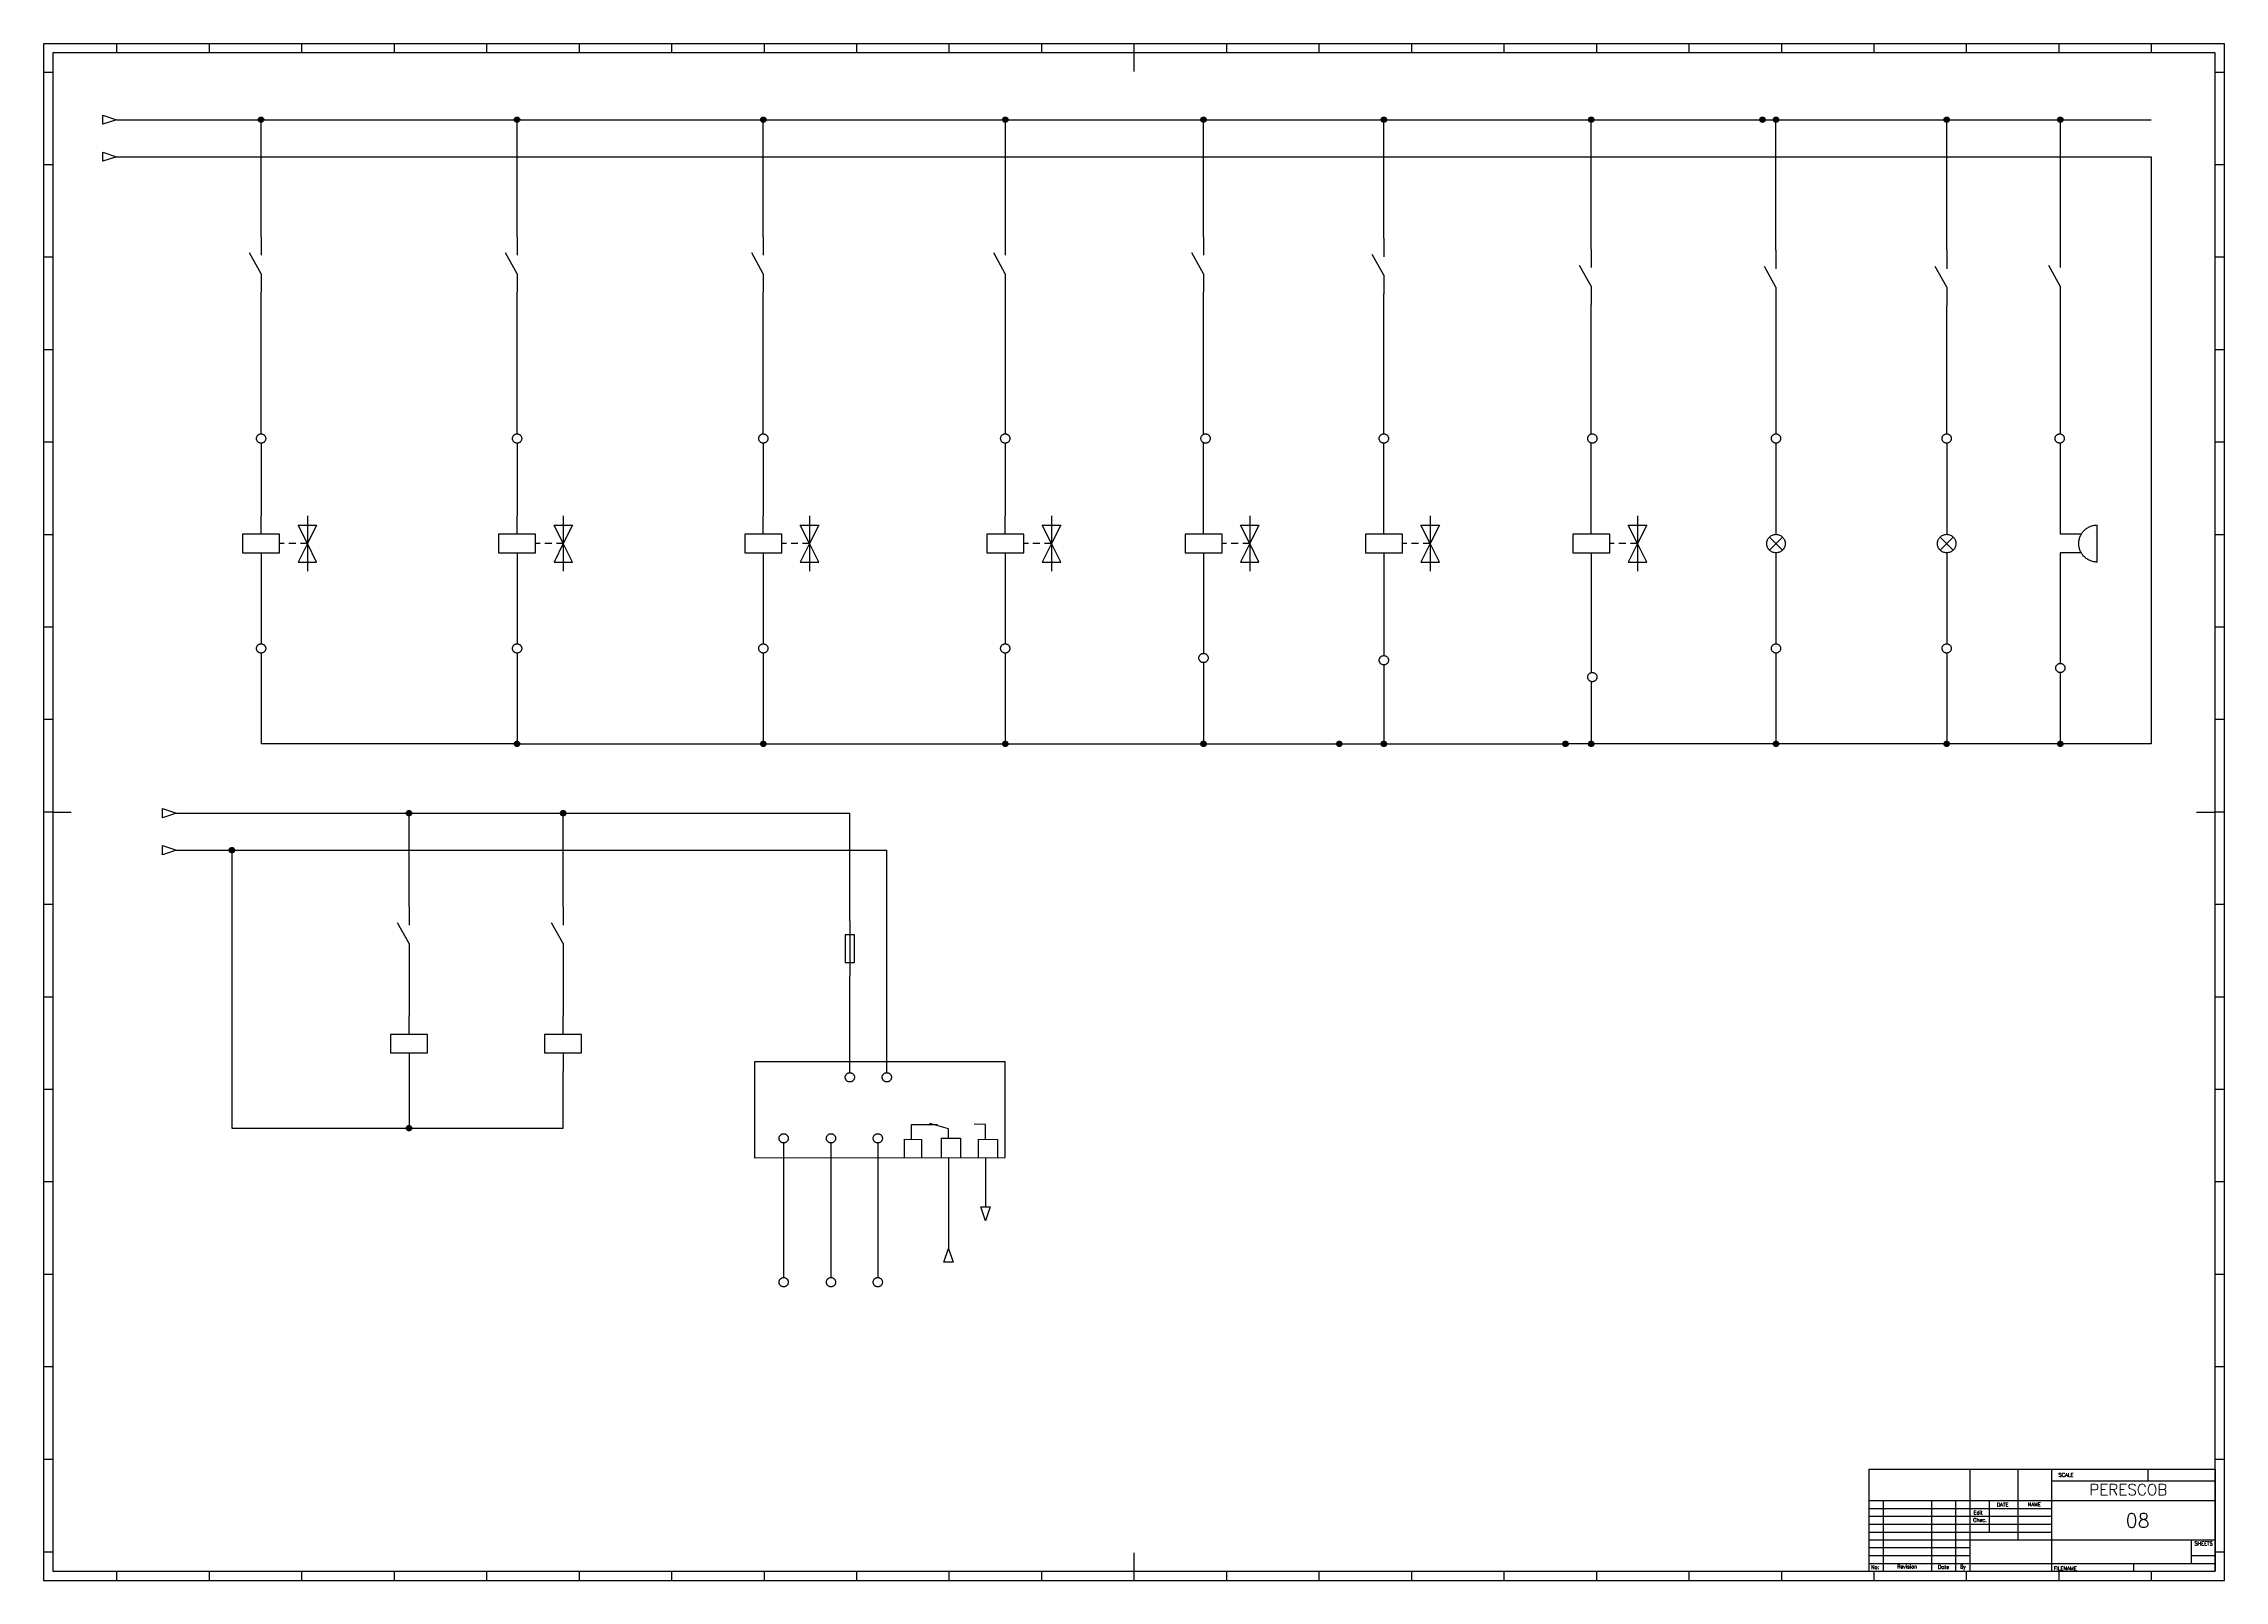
# Paper-space layout 'IEC A0 Title Block' of a CAD drawing. Header units: millimetres. Extents: x 5 to 1184, y 5 to 836.
# The model-space entities are those that its viewports show. They can reach past a viewport. Long polylines and large blocks are cut down to what shows.
import ezdxf
from ezdxf.enums import TextEntityAlignment as Align

# ---------------------------------------------------------------- set-up
doc = ezdxf.new("R2010")
doc.units = ezdxf.units.MM
doc.header["$LTSCALE"] = 12
for name, color, linetype in [('025', 1, 'Continuous'), ('035', 5, 'Continuous'), ('07', 7, 'Continuous'), ('DESC', 1, 'Continuous'), ('DESCCHILD', 20, 'Continuous'), ('MISC', 2, 'Continuous'), ('RED_2.5mm^2', 1, 'Continuous'), ('SYMS', 7, 'Continuous'), ('TAGS', 51, 'Continuous'), ('WIRENO', 70, 'Continuous'), ('WIREREF_DEST', 61, 'Continuous'), ('XREF', 7, 'Continuous'), ('XREFCHILD', 134, 'Continuous')]:
    doc.layers.add(name, color=color, linetype=linetype)
doc.styles.add('ISO Proportional', font='isocp.shx')
doc.styles.add('WD', font='romans.shx')
doc.styles.add('WD_IEC', font='ISOCP2.shx', dxfattribs={"width": 0.9, "height": 4})

psp = doc.layouts.new('IEC A0 Title Block')

msp = doc.modelspace()

# ---------------------------------------------------------------- texts
at = {"char_height": 6.205, "attachment_point": 1}
for s, insert in [('{\\f@Arial Unicode MS|b0|i0|c0|p34;16}', (470.7, 246.6)), ('{\\f@Arial Unicode MS|b0|i0|c0|p34;15}', (491.4, 246.8)), ('{\\f@Arial Unicode MS|b0|i0|c0|p34;18}', (511.3, 246.6))]:
    msp.add_mtext_dynamic_manual_height_columns(s, width=4.844, gutter_width=70, heights=[0], dxfattribs=dict(at, insert=insert))
at = {"layer": 'RED_2.5mm^2', "color": 0, "insert": (341.6, 291.9), "char_height": 7.5, "attachment_point": 1}
msp.add_mtext_dynamic_manual_height_columns('{\\f@Arial Unicode MS|b0|i0|c0|p34;FLOTER\\PSHIVA AMVAJ}', width=62.382, gutter_width=35, heights=[0], dxfattribs=at)

# ---------------------------------------------------------------- blocks, each defined once
blk = doc.blocks.new('IEC_border_a0')
at = {"layer": '035', "color": 0}
for p, q in [((0, 841), (0, 0)), ((1189, 841), (0, 841)), ((105, 841), (105, 836)), ((1189, 0), (1189, 841)), ((44.5, 836), (44.5, 831)), ((94.5, 836), (94.5, 831)), ((144.5, 836), (144.5, 831)), ((194.5, 836), (194.5, 831)), ((244.5, 836), (244.5, 831)), ((294.5, 836), (294.5, 831)), ((344.5, 836), (344.5, 831)), ((394.5, 836), (394.5, 831)), ((444.5, 836), (444.5, 831)), ((494.5, 836), (494.5, 831)), ((544.5, 836), (544.5, 831)), ((594.5, 836), (594.5, 831)), ((644.5, 836), (644.5, 831)), ((694.5, 836), (694.5, 831)), ((744.5, 836), (744.5, 831)), ((794.5, 836), (794.5, 831)), ((844.5, 836), (844.5, 831)), ((894.5, 836), (894.5, 831)), ((944.5, 836), (944.5, 831)), ((994.5, 836), (994.5, 831)), ((1044.5, 836), (1044.5, 831)), ((1094.5, 836), (1094.5, 831)), ((1144.5, 836), (1144.5, 831)), ((10, 820.5), (5, 820.5)), ((1184, 820.5), (1179, 820.5)), ((10, 770.5), (5, 770.5)), ((1184, 770.5), (1179, 770.5)), ((10, 720.5), (5, 720.5)), ((1184, 720.5), (1179, 720.5)), ((10, 670.5), (5, 670.5)), ((1184, 670.5), (1179, 670.5)), ((10, 620.5), (5, 620.5)), ((1184, 620.5), (1179, 620.5)), ((0, 594), (5, 594)), ((10, 570.5), (5, 570.5)), ((1184, 570.5), (1179, 570.5)), ((10, 520.5), (5, 520.5)), ((1184, 520.5), (1179, 520.5)), ((10, 470.5), (5, 470.5)), ((1184, 470.5), (1179, 470.5)), ((10, 420.5), (5, 420.5)), ((1184, 420.5), (1179, 420.5)), ((1184, 420.5), (1179, 420.5)), ((10, 370.5), (5, 370.5)), ((1184, 370.5), (1179, 370.5)), ((10, 320.5), (5, 320.5)), ((1184, 320.5), (1179, 320.5)), ((0, 297), (5, 297)), ((10, 270.5), (5, 270.5)), ((1184, 270.5), (1179, 270.5)), ((1184, 270.5), (1179, 270.5)), ((10, 220.5), (5, 220.5)), ((1184, 220.5), (1179, 220.5)), ((10, 170.5), (5, 170.5)), ((1184, 170.5), (1179, 170.5)), ((10, 120.5), (5, 120.5)), ((1184, 120.5), (1179, 120.5)), ((10, 70.5), (5, 70.5)), ((1184, 70.5), (1179, 70.5)), ((10, 20.4), (5.1, 20.4)), ((1184, 20.4), (1179, 20.4)), ((0, 0), (1189, 0)), ((44.5, 10), (44.5, 5)), ((94.5, 10), (94.5, 5)), ((144.5, 10), (144.5, 5)), ((194.5, 10), (194.5, 5)), ((210, 0), (210, 5)), ((244.5, 10), (244.5, 5)), ((294.5, 10), (294.5, 5)), ((344.5, 10), (344.5, 5)), ((394.5, 10), (394.5, 5)), ((400, 0), (400, 5)), ((444.5, 10), (444.5, 5)), ((494.5, 10), (494.5, 5)), ((544.5, 10), (544.5, 5)), ((590, 0), (590, 5)), ((594.5, 10), (594.5, 5)), ((644.5, 10), (644.5, 5)), ((694.5, 10), (694.5, 5)), ((744.5, 10), (744.5, 5)), ((744.5, 10), (744.5, 5)), ((794.5, 10), (794.5, 5)), ((794.5, 0), (794.5, 5)), ((844.5, 10), (844.5, 5)), ((894.5, 10), (894.5, 5)), ((944.5, 10), (944.5, 5)), ((994.5, 10), (994.5, 5)), ((999, 0), (999, 5)), ((1044.5, 10), (1044.5, 5)), ((1094.5, 10), (1094.5, 5)), ((1144.5, 10), (1144.5, 5))]:
    blk.add_line(p, q, dxfattribs=at)
blk.add_lwpolyline([(10, 10), (1179, 10), (1179, 831), (10, 831)], close=True, dxfattribs=at)
at = {"layer": '07', "color": 0}
for p, q in [((594.5, 831), (594.5, 821)), ((10, 420.5), (20, 420.5)), ((1169, 420.5), (1179, 420.5)), ((594.5, 20), (594.5, 10))]:
    blk.add_line(p, q, dxfattribs=at)
blk.add_lwpolyline([(5, 5), (1184, 5), (1184, 836), (5, 836)], close=True, dxfattribs=at)
at = {"layer": '035', "color": 0, "style": 'ISO Proportional'}
for s, p in [('1', (18.3, 831.5)), ('2', (68.2, 831.5)), ('3', (118.2, 831.5)), ('4', (167.9, 831.5)), ('5', (218.3, 831.5)), ('6', (268.2, 831.5)), ('7', (318.2, 831.5)), ('8', (368.4, 831.5)), ('9', (418.5, 831.5)), ('10', (467.7, 831.5)), ('11', (517.5, 831.5)), ('12', (567.5, 831.5)), ('13', (618.4, 831.5)), ('14', (668.5, 831.5)), ('15', (717.7, 831.5)), ('16', (767.5, 831.5)), ('17', (817.7, 831.5)), ('18', (867.5, 831.5)), ('19', (917.5, 831.5)), ('20', (968.4, 831.5)), ('21', (1018.5, 831.5)), ('22', (1067.7, 831.5)), ('23', (1117.5, 831.5)), ('24', (1167.5, 831.5)), ('A', (6, 793.8)), ('A', (1180, 793.8)), ('B', (6, 743.8)), ('B', (1180, 743.8)), ('C', (6, 693.8)), ('C', (1180, 693.8)), ('D', (6, 643.8)), ('D', (1180, 643.8)), ('E', (6, 593.8)), ('E', (1180, 593.8)), ('F', (6, 543.8)), ('F', (1180, 543.8)), ('G', (6, 493.8)), ('G', (1180, 493.8)), ('H', (6, 443.8)), ('H', (1180, 443.8)), ('J', (6, 393.8)), ('J', (1180, 393.8)), ('K', (6, 343.8)), ('K', (1180, 343.8)), ('L', (6, 293.7)), ('L', (1180, 293.7)), ('M', (6, 243.7)), ('M', (1180, 243.7)), ('N', (6, 193.7)), ('N', (1180, 193.7)), ('P', (6, 143.7)), ('P', (1180, 143.7)), ('Q', (6, 93.7)), ('Q', (1180, 93.7)), ('R', (6.1, 43.7)), ('R', (1180, 43.7)), ('1', (18.3, 5.5)), ('2', (68.2, 5.5)), ('3', (118.2, 5.5)), ('4', (167.9, 5.5)), ('5', (218.3, 5.5)), ('6', (268.2, 5.5)), ('7', (318.2, 5.5)), ('8', (368.4, 5.5)), ('9', (418.5, 5.5)), ('10', (467.7, 5.5)), ('11', (517.5, 5.5)), ('12', (567.5, 5.5)), ('13', (618.4, 5.5)), ('14', (668.5, 5.5)), ('15', (717.7, 5.5)), ('16', (767.5, 5.5)), ('17', (817.7, 5.5)), ('18', (867.5, 5.5)), ('19', (917.5, 5.5)), ('20', (968.4, 5.5)), ('21', (1018.5, 5.5)), ('22', (1067.7, 5.5)), ('23', (1117.5, 5.5)), ('24', (1167.5, 5.5))]:
    blk.add_text(s, height=3.5, dxfattribs=at).set_placement(p)
blk = doc.blocks.new('IEC_tblock_a0')
at = {"layer": '035'}
for p, q in [((-106.6, 55.2), (-106.6, 17)), ((-88.4, 48.9), (0, 48.9)), ((-36.4, 55.2), (-36.4, 48.9)), ((-179.4, 38.2), (-179.4, 0)), ((-153.4, 38.2), (-153.4, 0)), ((-140.4, 38.2), (-140.4, 0)), ((-122.2, 38.2), (-122.2, 21.2)), ((-187.2, 34), (-88.4, 34)), ((-187.2, 29.8), (-88.4, 29.8)), ((-187.2, 25.5), (-88.4, 25.5)), ((-187.2, 21.2), (-88.4, 21.2)), ((-187.2, 17), (-132.6, 17)), ((-187.2, 12.8), (-132.6, 12.8)), ((-187.2, 8.5), (-132.6, 8.5)), ((-187.2, 4.2), (0, 4.2)), ((-44.2, 4.2), (-44.2, 0)), ((-13, 8.5), (0, 8.5))]:
    blk.add_line(p, q, dxfattribs=at)
at = {"layer": '07'}
for p, q in [((-187.2, 55.2), (0, 55.2)), ((-187.2, 55.2), (-187.2, 0)), ((-132.6, 55.2), (-132.6, 0)), ((-88.4, 55.2), (-88.4, 0)), ((0, 55.2), (0, 0)), ((-187.2, 38.2), (0, 38.2)), ((-132.6, 17), (0, 17)), ((-13, 17), (-13, 4.2)), ((-187.2, 0), (0, 0))]:
    blk.add_line(p, q, dxfattribs=at)
at = {"style": 'WD'}
for tag, p in [('SCALE', (-69.9, 51.1)), ('SH', (-8.7, 10.1)), ('FILENAME', (-68.1, 0.8))]:
    blk.add_attdef(tag, p, '', height=2, dxfattribs=at)
for tag, height, p in [('CKDATE', 2, (-114.9, 26.6)), ('EDDATE', 2, (-115, 30.8)), ('EDBY', 2, (-98, 30.9)), ('CKBY', 2, (-97.9, 26.3)), ('PROJDESC', 5, (-45.9, 29.2)), ('DWGDESC', 5, (-44.9, 19.7)), ('DWGNO', 3.5, (-48.5, 9.5))]:
    blk.add_attdef(tag, text='', height=height, dxfattribs=at).set_placement(p, align=Align.CENTER)
at = {"style": 'WD', "flags": 1}
blk.add_attdef('WD_TB', (-120.9, 11.9), '', height=2, dxfattribs=at)
at = {"layer": '025', "style": 'WD'}
for s, p in [('SCALE', (-80.6, 51.1)), ('NAME', (-97.7, 35.1)), ('No:', (-183.8, 1.2)), ('Revision', (-166.5, 1.5)), ('Date', (-146.8, 1.3)), ('By', (-136.3, 1.4))]:
    blk.add_text(s, height=2, dxfattribs=at).set_placement(p, align=Align.CENTER)
for s, p in [('DATE', (-118, 35)), ('Chec.', (-130.8, 26.7)), ('Edit', (-130.6, 30.7)), ('SHEETS', (-11.2, 14)), ('FILENAME', (-87.2, 0.6))]:
    blk.add_text(s, height=2, dxfattribs=at).set_placement(p)
blk = doc.blocks.new('VCR21')
for p, q in [((0, 7.5), (0, 2.5)), ((0, -2.5), (-3.12, 3.12)), ((0, -2.5), (0, -7.5))]:
    blk.add_line(p, q)
at = {"style": 'WD_IEC'}
for tag, p in [('INST', (-5.25, 6.75)), ('LOC', (-5.25, 3.75)), ('TAG2', (-5.25, 0.75)), ('DESC1', (-5.25, -6.75)), ('XREF', (-5.25, -3.75)), ('DESC3', (-5.25, -12.75)), ('DESC2', (-5.25, -9.75))]:
    blk.add_attdef(tag, text='', height=2.5, dxfattribs=at).set_placement(p, align=Align.RIGHT)
blk.add_attdef('TERM01', text='', height=2, rotation=90, dxfattribs=at).set_placement((-1, 7.5), align=Align.RIGHT)
at = {"style": 'WD_IEC', "flags": 1}
for tag, p, height in [('X2TERM01', (0, 7.5), 0.32), ('X4LINK', (-2.75, 0), 0.32), ('X1LINK', (-0.5, 0), 0.32), ('CONTACT', (4, -3.5), 1), ('FAMILY', (4, -5), 1), ('COMMON', (5.25, -4.75), 1), ('X8TERM02', (0, -7.5), 0.32)]:
    blk.add_attdef(tag, p, '', height=height, dxfattribs=at)
at = {"style": 'WD_IEC'}
blk.add_attdef('TERM02', (-1, -7.5), '', height=2, rotation=90, dxfattribs=at)
blk = doc.blocks.new('VT0002')
blk.add_circle((0, 0), 1.25)
at = {"style": 'WD_IEC'}
for tag, p in [('INST', (-2.25, 6.5)), ('LOC', (-2.25, 3.5)), ('DESC1', (-2.25, -6.25)), ('DESC3', (-2.25, -12.25)), ('DESC2', (-2.25, -9.25))]:
    blk.add_attdef(tag, text='', height=2.5, dxfattribs=at).set_placement(p, align=Align.RIGHT)
at = {"style": 'WD_IEC', "flags": 1}
for tag, p, height in [('ASSYCODE', (2.75, 10.75), 1), ('CATDESC', (2.75, 9.25), 1), ('MFG', (2.75, 7.25), 1.5), ('CAT', (2.75, 4.75), 1.5), ('X4PIN01', (-1.25, 1), 0.25), ('X4TERM01', (-1.25, 0), 0.25), ('X4TERMDESC01', (-1.25, 0.5), 0.4), ('STRIPSEQ', (0, 0), 0.025), ('X2PIN01', (0, 2.25), 0.25), ('X2TERM01', (0, 1.25), 0.25), ('X8PIN01', (0, -0.25), 0.25), ('X2TERMDESC01', (0, 1.75), 0.4), ('X1PIN01', (1.25, 1), 0.25), ('X1TERM01', (1.25, 0), 0.25), ('X1TERMDESC01', (1.25, 0.5), 0.4), ('LINKTERM', (0, -0.04), 0.025), ('X8TERM01', (0, -1.25), 0.25), ('X8TERMDESC01', (0, -0.75), 0.4)]:
    blk.add_attdef(tag, p, '', height=height, dxfattribs=at)
at = {"style": 'WD_IEC', "flags": 8}
for tag, height, p in [('TAGSTRIP', 2.5, (-2.25, 0.5)), ('TERM01', 2, (-2.25, -3.25))]:
    blk.add_attdef(tag, text='', height=height, dxfattribs=at).set_placement(p, align=Align.RIGHT)
blk = doc.blocks.new('WDDOT')
for radius in [0.72, 0.449, 0.223]:
    blk.add_circle((0, 0), radius)
blk = doc.blocks.new('VFU1')
blk.add_line((0, 7.5), (0, -7.5))
blk.add_lwpolyline([(-1.25, 3.75), (-1.25, -3.75), (1.25, -3.75), (1.25, 3.75)], close=True)
at = {"style": 'WD_IEC'}
for tag, p in [('INST', (-5.25, 7.75)), ('LOC', (-5.25, 4.25)), ('TAG1', (-5.25, 0.75)), ('RATING1', (-5.25, -3.75)), ('XREF', (-5.25, -7.75)), ('DESC1', (-5.25, -11.6)), ('DESC3', (-5.25, -18.6)), ('DESC2', (-5.25, -15.1))]:
    blk.add_attdef(tag, text='', height=2.5, dxfattribs=at).set_placement(p, align=Align.RIGHT)
blk.add_attdef('TERM01', text='', height=2, rotation=90, dxfattribs=at).set_placement((-1, 7.5), align=Align.RIGHT)
at = {"style": 'WD_IEC', "flags": 1}
for tag, p, height in [('X2TERM01', (0, 7.5), 0.32), ('MFG', (2.75, 6.5), 1.5), ('X4LINK', (-1.25, 0), 0.32), ('X1LINK', (1.25, 0), 0.32), ('CAT', (2.75, 4), 1.5), ('ASSYCODE', (2.25, -4), 1), ('FAMILY', (2.25, -5.5), 1), ('X8TERM02', (0, -7.5), 0.32), ('CATDESC', (2.25, -7), 1)]:
    blk.add_attdef(tag, p, '', height=height, dxfattribs=at)
at = {"style": 'WD_IEC'}
blk.add_attdef('TERM02', (-1, -7.5), '', height=2, rotation=90, dxfattribs=at)
blk = doc.blocks.new('VLT1R')
for p, q in [((0, 7.5), (0, 2.5)), ((-1.77, -1.77), (1.77, 1.77)), ((1.77, -1.77), (-1.77, 1.77)), ((0, -2.5), (0, -7.5))]:
    blk.add_line(p, q)
blk.add_circle((0, 0), 2.5)
at = {"style": 'WD_IEC'}
for tag, p in [('INST', (-5.5, 10.25)), ('LOC', (-5.5, 6.75)), ('TAG1', (-5.5, 3.25)), ('DESC1', (-5.5, -6.35)), ('DESC3', (-5.5, -13.35)), ('DESC2', (-5.5, -9.85))]:
    blk.add_attdef(tag, text='', height=2.5, dxfattribs=at).set_placement(p, align=Align.RIGHT)
blk.add_attdef('TERM01', text='', height=2, rotation=90, dxfattribs=at).set_placement((-1, 7.5), align=Align.RIGHT)
at = {"style": 'WD_IEC', "flags": 1}
for tag, p, height in [('X2TERM01', (0, 7.5), 0.32), ('X4LINK', (-3, 0), 0.32), ('X1LINK', (3, 0), 0.32), ('ASSYCODE', (1, -4), 1), ('FAMILY', (1, -5.5), 1), ('X8TERM02', (0, -7.5), 0.32), ('CATDESC', (1, -7), 1)]:
    blk.add_attdef(tag, p, '', height=height, dxfattribs=at)
at = {"style": 'WD_IEC', "flags": 9}
for tag, p in [('MFG', (-6, -0.25)), ('CAT', (-6, -2.75))]:
    blk.add_attdef(tag, text='', height=1.5, dxfattribs=at).set_placement(p, align=Align.RIGHT)
at = {"style": 'WD_IEC'}
blk.add_attdef('TERM02', (-1, -7.5), '', height=2, rotation=90, dxfattribs=at)
at = {"lineweight": 13, "style": 'WD_IEC'}
blk.add_attdef('COLOR', text='', height=2.5, dxfattribs=at).set_placement((3.75, 0), align=Align.MIDDLE_LEFT)
at = {"lineweight": 15, "style": 'WD_IEC'}
for tag, p in [('XREF', (-5.5, -18)), ('WDTAGALT', (-5.5, -22))]:
    blk.add_attdef(tag, text='', height=2.5, dxfattribs=at).set_placement(p, align=Align.RIGHT)
blk = doc.blocks.new('VLT1G')
for p, q in [((0, 7.5), (0, 2.5)), ((-1.77, -1.77), (1.77, 1.77)), ((1.77, -1.77), (-1.77, 1.77)), ((0, -2.5), (0, -7.5))]:
    blk.add_line(p, q)
blk.add_circle((0, 0), 2.5)
at = {"style": 'WD_IEC'}
for tag, p in [('INST', (-5.5, 10.25)), ('LOC', (-5.5, 6.75)), ('TAG1', (-5.5, 3.25)), ('DESC1', (-5.5, -6.35)), ('DESC3', (-5.5, -13.35)), ('DESC2', (-5.5, -9.85))]:
    blk.add_attdef(tag, text='', height=2.5, dxfattribs=at).set_placement(p, align=Align.RIGHT)
blk.add_attdef('TERM01', text='', height=2, rotation=90, dxfattribs=at).set_placement((-1, 7.5), align=Align.RIGHT)
at = {"style": 'WD_IEC', "flags": 1}
for tag, p, height in [('X2TERM01', (0, 7.5), 0.32), ('X4LINK', (-3, 0), 0.32), ('X1LINK', (3, 0), 0.32), ('ASSYCODE', (1, -4), 1), ('FAMILY', (1, -5.5), 1), ('X8TERM02', (0, -7.5), 0.32), ('CATDESC', (1, -7), 1)]:
    blk.add_attdef(tag, p, '', height=height, dxfattribs=at)
at = {"style": 'WD_IEC', "flags": 9}
for tag, p in [('MFG', (-6, -0.25)), ('CAT', (-6, -2.75))]:
    blk.add_attdef(tag, text='', height=1.5, dxfattribs=at).set_placement(p, align=Align.RIGHT)
at = {"style": 'WD_IEC'}
blk.add_attdef('TERM02', (-1, -7.5), '', height=2, rotation=90, dxfattribs=at)
at = {"lineweight": 13, "style": 'WD_IEC'}
blk.add_attdef('COLOR', text='', height=2.5, dxfattribs=at).set_placement((3.75, 0), align=Align.MIDDLE_LEFT)
at = {"lineweight": 15, "style": 'WD_IEC'}
for tag, p in [('XREF', (-5.5, -18)), ('WDTAGALT', (-5.5, -21))]:
    blk.add_attdef(tag, text='', height=2.5, dxfattribs=at).set_placement(p, align=Align.RIGHT)
blk = doc.blocks.new('VSV1')
for p, q in [((0, 2.5), (0, 7.5)), ((12.5, 7.5), (12.5, -7.5)), ((6.25, 0), (5, 0)), ((9.38, 0), (7.5, 0)), ((12.5, 0), (10, 5)), ((10, 5), (15, 5)), ((12.5, 0), (10, -5)), ((12.5, 0), (10.62, 0)), ((15, 5), (12.5, 0)), ((15, -5), (12.5, 0)), ((0, -2.5), (0, -7.5)), ((10, -5), (15, -5))]:
    blk.add_line(p, q)
blk.add_lwpolyline([(-5, 2.5), (-5, -2.5), (5, -2.5), (5, 2.5)], close=True)
at = {"style": 'WD_IEC'}
for tag, p in [('INST', (-5.25, 11.5)), ('TAG1', (-5.25, 4.5)), ('LOC', (-5.25, 8)), ('DESC1', (-5.25, -6.85)), ('DESC3', (-5.25, -13.85)), ('DESC2', (-5.25, -10.35))]:
    blk.add_attdef(tag, text='', height=2.5, dxfattribs=at).set_placement(p, align=Align.RIGHT)
blk.add_attdef('TERM01', text='', height=2, rotation=90, dxfattribs=at).set_placement((-1, 7.5), align=Align.RIGHT)
at = {"style": 'WD_IEC', "flags": 1}
for tag, p, height in [('X2TERM01', (0, 7.5), 0.32), ('X4LINK', (-5, 0), 0.32), ('X1LINK', (12.5, 0), 0.32), ('ASSYCODE', (1, -4), 1), ('FAMILY', (1, -5.5), 1), ('X8TERM02', (0, -7.5), 0.32), ('CATDESC', (1, -7), 1)]:
    blk.add_attdef(tag, p, '', height=height, dxfattribs=at)
at = {"style": 'WD_IEC', "flags": 9}
for tag, p in [('MFG', (-6, 1)), ('CAT', (-6, -1.5))]:
    blk.add_attdef(tag, text='', height=1.5, dxfattribs=at).set_placement(p, align=Align.RIGHT)
at = {"style": 'WD_IEC'}
blk.add_attdef('TERM02', (-1, -7.5), '', height=2, rotation=90, dxfattribs=at)
at = {"lineweight": 9, "style": 'WD_IEC'}
for tag, p in [('NO', (-5.5, -16.5)), ('NC', (-5.5, -20))]:
    blk.add_attdef(tag, text='', height=2.5, dxfattribs=at).set_placement(p, align=Align.TOP_RIGHT)
for tag, p in [('XREFNO', (-4, -16.5)), ('XREFNC', (-4, -20)), ('WDTAGALT', (-3.88, -23.13))]:
    blk.add_attdef(tag, text='', height=2.5, dxfattribs=at).set_placement(p, align=Align.TOP_LEFT)
blk = doc.blocks.new('VAN1Z')
for p, q in [((-10, -5), (-10, 5)), ((-5.67, 2.5), (0, 2.5)), ((-5.67, -2.5), (0, -2.5))]:
    blk.add_line(p, q)
blk.add_arc((-10, 0), 5, 270, 90)
at = {"style": 'WD_IEC'}
for tag, height, p in [('INST', 2.5, (-11.5, 11.5)), ('TAG1', 2.5, (-11.5, 4.5)), ('LOC', 2.5, (-11.5, 8)), ('TERM02', 2, (0, -1.5)), ('TERM01', 2, (0, 3.5)), ('DESC1', 2.5, (-11.5, -6.85)), ('DESC3', 2.5, (-11.5, -13.85)), ('DESC2', 2.5, (-11.5, -10.35)), ('XREF', 2.5, (-11.5, -18.85))]:
    blk.add_attdef(tag, text='', height=height, dxfattribs=at).set_placement(p, align=Align.RIGHT)
at = {"style": 'WD_IEC', "flags": 9}
for tag, p in [('MFG', (-11, 1)), ('CAT', (-11, -1.5))]:
    blk.add_attdef(tag, text='', height=1.5, dxfattribs=at).set_placement(p, align=Align.RIGHT)
at = {"style": 'WD_IEC', "flags": 1}
for tag, p, height in [('X2TERM01', (0, 2.5), 0.32), ('ASSYCODE', (-4, -4), 1), ('FAMILY', (-4, -5.5), 1), ('X8TERM02', (0, -2.5), 0.32), ('CATDESC', (-4, -7), 1)]:
    blk.add_attdef(tag, p, '', height=height, dxfattribs=at)
blk = doc.blocks.new('VMS1')
for p, q in [((0, 2.5), (0, 7.5)), ((0, -2.5), (0, -7.5))]:
    blk.add_line(p, q)
blk.add_lwpolyline([(-5, 2.5), (-5, -2.5), (5, -2.5), (5, 2.5)], close=True)
at = {"style": 'WD_IEC'}
for tag, p in [('INST', (-5.25, 10.5)), ('TAG1', (-5.25, 4.5)), ('LOC', (-5.25, 7.5)), ('DESC1', (-5.25, -6.85)), ('DESC3', (-5.25, -12.85)), ('DESC2', (-5.25, -9.85))]:
    blk.add_attdef(tag, text='', height=2.5, dxfattribs=at).set_placement(p, align=Align.RIGHT)
blk.add_attdef('TERM01', text='', height=2, rotation=90, dxfattribs=at).set_placement((-1, 7.5), align=Align.RIGHT)
at = {"style": 'WD_IEC', "flags": 1}
for tag, p, height in [('X2TERM01', (0, 7.5), 0.32), ('X4LINK', (-5, 0), 0.32), ('X1LINK', (5, 0), 0.32), ('ASSYCODE', (1, -4), 1), ('FAMILY', (1, -5.5), 1), ('X8TERM02', (0, -7.5), 0.32), ('CATDESC', (1, -7), 1)]:
    blk.add_attdef(tag, p, '', height=height, dxfattribs=at)
at = {"style": 'WD_IEC', "flags": 9}
for tag, p in [('MFG', (-6, 1)), ('CAT', (-6, -1.5))]:
    blk.add_attdef(tag, text='', height=1.5, dxfattribs=at).set_placement(p, align=Align.RIGHT)
at = {"style": 'WD_IEC'}
blk.add_attdef('TERM02', (-1, -7.5), '', height=2, rotation=90, dxfattribs=at)
at = {"lineweight": 9, "style": 'WD_IEC'}
for tag, p in [('NO', (-5.5, -16.5)), ('NC', (-5.5, -19.5))]:
    blk.add_attdef(tag, text='', height=2.5, dxfattribs=at).set_placement(p, align=Align.TOP_RIGHT)
for tag, p in [('XREFNO', (-4, -16.5)), ('XREFNC', (-4, -19.5))]:
    blk.add_attdef(tag, text='', height=2.5, dxfattribs=at).set_placement(p, align=Align.TOP_LEFT)
blk = doc.blocks.new('HA1D3')
blk.add_lwpolyline([(0, 0), (-3.75, -1.25), (-3.75, 1.25)], close=True)
at = {"style": 'WD_IEC'}
blk.add_attdef('XREF', text='', height=2.5, dxfattribs=at).set_placement((-5, 0), align=Align.MIDDLE_RIGHT)
at = {"style": 'WD_IEC', "flags": 1}
blk.add_attdef('SIGCODE', text='', height=1, dxfattribs=at).set_placement((-2.5, 1.8), align=Align.RIGHT)
at = {"style": 'WD_IEC'}
for tag, p, height, flags in [('X1TERM01', (0, 0), 0.32, 1), ('WIRENO', (1.25, 1), 2.5, 8)]:
    blk.add_attdef(tag, p, '', height=height, dxfattribs=dict(at, flags=flags))
blk.add_attdef('DESC1', text='', height=2.5, dxfattribs=at).set_placement((1.25, -1), align=Align.TOP_LEFT)
blk = doc.blocks.new('WD_WNH')
at = {"linetype": 'Continuous', "style": 'WD_IEC', "width": 0.8}
blk.add_attdef('WIRENO', text='', height=2.5, dxfattribs=at).set_placement((0, 0.75), align=Align.CENTER)
at = {"style": 'WD_IEC', "flags": 1}
for tag, p in [('W08USER', (0, 0.375)), ('W04USER', (0, 0.875)), ('W05USER', (0, 0.75)), ('W09USER', (0, 0.25)), ('W03USER', (0, 1)), ('W06USER', (0, 0.625)), ('W07USER', (0, 0.5)), ('W02USER', (0, 1.125)), ('W01USER', (0, 1.25)), ('W10USER', (0, 0.125))]:
    blk.add_attdef(tag, text='', height=0.08, dxfattribs=at).set_placement(p, align=Align.CENTER)
blk = doc.blocks.new('WD_WNV')
at = {"linetype": 'Continuous', "style": 'WD_IEC', "width": 0.8}
blk.add_attdef('WIRENO', text='', height=2.5, dxfattribs=at).set_placement((-1.6, 0), align=Align.MIDDLE_RIGHT)
at = {"style": 'WD_IEC', "flags": 1}
for tag, p in [('W08USER', (-1, 0.375)), ('W04USER', (-1, 0.875)), ('W05USER', (-1, 0.75)), ('W09USER', (-1, 0.25)), ('W03USER', (-1, 1)), ('W06USER', (-1, 0.625)), ('W07USER', (-1, 0.5)), ('W02USER', (-1, 1.125)), ('W01USER', (-1, 1.25)), ('W10USER', (-1, 0.125))]:
    blk.add_attdef(tag, text='', height=0.08, dxfattribs=at).set_placement(p, align=Align.CENTER)
blk = doc.blocks.new('HA1D4')
blk.add_lwpolyline([(0, 0), (1.25, -3.75), (-1.25, -3.75)], close=True)
at = {"style": 'WD_IEC', "flags": 8}
blk.add_attdef('WIRENO', (-1, 1.25), '', height=2.5, rotation=90, dxfattribs=at)
at = {"style": 'WD_IEC'}
blk.add_attdef('DESC1', text='', height=2.5, rotation=90, dxfattribs=at).set_placement((1, 1.25), align=Align.TOP_LEFT)
at = {"style": 'WD_IEC', "flags": 1}
blk.add_attdef('X2TERM01', (0, 0), '', height=0.32, dxfattribs=at)
blk.add_attdef('SIGCODE', text='', height=1, dxfattribs=at).set_placement((-2.5, -3.2), align=Align.RIGHT)
at = {"style": 'WD_IEC'}
blk.add_attdef('XREF', text='', height=2.5, rotation=90, dxfattribs=at).set_placement((0, -5), align=Align.MIDDLE_RIGHT)
blk = doc.blocks.new('HA1S4')
blk.add_lwpolyline([(0, -3.75), (-1.25, 0), (1.25, 0)], close=True)
at = {"style": 'WD_IEC', "flags": 8}
blk.add_attdef('WIRENO', (-1, 1.25), '', height=2.5, rotation=90, dxfattribs=at)
at = {"style": 'WD_IEC'}
blk.add_attdef('DESC1', text='', height=2.5, rotation=90, dxfattribs=at).set_placement((1, 1.25), align=Align.TOP_LEFT)
at = {"style": 'WD_IEC', "flags": 1}
blk.add_attdef('X2TERM01', (0, 0), '', height=0.32, dxfattribs=at)
blk.add_attdef('SIGCODE', text='', height=1, dxfattribs=at).set_placement((-2.5, -3.2), align=Align.RIGHT)
at = {"style": 'WD_IEC'}
blk.add_attdef('XREF', text='', height=2.5, rotation=90, dxfattribs=at).set_placement((0, -5), align=Align.MIDDLE_RIGHT)

# ---------------------------------------------------------------- linework, layer by layer
for p, q in [((470.2, 248.5), (470.2, 238.7)), ((470.2, 248.5), (479.7, 248.4)), ((474.2, 248.5), (474.2, 256.5)), ((474.2, 256.5), (488.3, 256.5)), ((479.7, 248.4), (479.7, 238.7)), ((494.2, 254.1), (484.1, 257)), ((490.2, 249.1), (490.2, 238.7)), ((490.2, 249.1), (500.8, 249)), ((494.2, 249.1), (494.2, 254.1)), ((500.8, 249), (500.8, 238.7)), ((514.2, 256.5), (508.2, 256.6)), ((510.2, 248.5), (510.2, 238.7)), ((510.2, 248.5), (520.8, 248.4)), ((514.2, 248.5), (514.2, 256.5)), ((520.8, 248.4), (520.8, 238.7))]:
    msp.add_line(p, q)
at = {"color": 7}
for p, q in [((494.3, 238.7), (494.3, 228.7)), ((514.3, 238.7), (514.3, 228.7))]:
    msp.add_line(p, q, dxfattribs=at)
at = {"layer": 'RED_2.5mm^2', "color": 0}
for p, q in [((44.5, 799.8), (1144.4, 799.8)), ((122.6, 736.5), (122.6, 799.8)), ((261, 736.5), (261, 799.8)), ((394.1, 736.5), (394.1, 799.8)), ((524.9, 799.8), (524.9, 736.5)), ((632.1, 736.5), (632.1, 799.8)), ((729.6, 735.7), (729.6, 799.8)), ((841.7, 729.8), (841.7, 799.8)), ((941.6, 729.2), (941.6, 799.8)), ((1033.9, 729.2), (1033.9, 799.8)), ((1095.3, 799.8), (1095.3, 729.8)), ((44.5, 779.8), (1144.4, 779.8)), ((1144.4, 779.8), (1144.4, 462.3)), ((122.6, 629.9), (122.6, 706.5)), ((261, 629.9), (261, 706.5)), ((394.1, 629.9), (394.1, 706.5)), ((524.9, 706.5), (524.9, 629.9)), ((632.1, 629.9), (632.1, 706.5)), ((729.6, 629.9), (729.6, 705.7)), ((841.7, 629.9), (841.7, 699.8)), ((941.6, 699.2), (941.6, 629.9)), ((1033.9, 629.9), (1033.9, 699.2)), ((1095.3, 699.8), (1095.3, 629.9)), ((122.6, 624.9), (122.6, 585.6)), ((261, 624.9), (261, 585.6)), ((394.1, 624.9), (394.1, 585.6)), ((524.9, 624.9), (524.9, 585.6)), ((632.1, 585.6), (632.1, 624.9)), ((729.6, 585.6), (729.6, 624.9)), ((841.7, 585.6), (841.7, 624.9)), ((941.6, 624.9), (941.6, 585.6)), ((1033.9, 624.9), (1033.9, 585.6)), ((1095.3, 624.9), (1095.3, 575.6)), ((122.6, 555.6), (122.6, 516.4)), ((261, 555.6), (261, 516.4)), ((394.1, 555.6), (394.1, 516.4)), ((524.9, 555.6), (524.9, 516.4)), ((632.1, 555.6), (632.1, 511.2)), ((729.6, 555.6), (729.6, 510)), ((841.7, 555.6), (841.7, 500.9)), ((941.6, 555.6), (941.6, 516.4)), ((1033.9, 555.6), (1033.9, 516.4)), ((1095.3, 565.6), (1095.3, 505.8)), ((122.6, 511.4), (122.6, 462.3)), ((261, 511.4), (261, 462.3)), ((394.1, 511.4), (394.1, 462.3)), ((524.9, 511.4), (524.9, 462.3)), ((941.6, 511.4), (941.6, 462.3)), ((1033.9, 511.4), (1033.9, 462.3)), ((632.1, 506.2), (632.1, 462.3)), ((729.6, 505), (729.6, 462.3)), ((841.7, 495.9), (841.7, 462.3)), ((1095.3, 500.8), (1095.3, 462.3)), ((261, 462.3), (122.6, 462.3)), ((261, 462.3), (827.8, 462.3)), ((1095.3, 462.3), (827.8, 462.3)), ((1144.4, 462.3), (1095.3, 462.3)), ((76.8, 424.8), (440.9, 424.8)), ((202.6, 374.3), (202.6, 424.8)), ((285.9, 374.3), (285.9, 424.8)), ((440.9, 366.6), (440.9, 424.8)), ((76.8, 404.8), (460.9, 404.8)), ((106.8, 404.8), (106.8, 254.5)), ((460.9, 284.5), (460.9, 404.8)), ((202.6, 344.3), (202.6, 315.2)), ((285.9, 344.3), (285.9, 315.2)), ((440.9, 284.5), (440.9, 336.6)), ((202.6, 285.2), (202.6, 254.5)), ((285.9, 254.5), (285.9, 285.2)), ((106.8, 254.5), (285.9, 254.5)), ((405.1, 246.5), (405.1, 173.7)), ((430.7, 246.5), (430.7, 173.7)), ((456, 246.5), (456, 173.7))]:
    msp.add_line(p, q, dxfattribs=at)
at = {"layer": 'RED_2.5mm^2'}
for p, q in [((494.3, 228.7), (494.3, 189.5)), ((514.3, 228.7), (514.3, 211.9))]:
    msp.add_line(p, q, dxfattribs=at)
at = {"layer": 'RED_2.5mm^2', "color": 0}
msp.add_lwpolyline([(524.9, 290.4), (389.3, 290.4), (389.3, 238.5), (524.9, 238.7)], close=True, dxfattribs=at)

# ---------------------------------------------------------------- block references
msp.add_blockref('IEC_border_a0', (0, 4.9))
ref = msp.add_blockref('IEC_tblock_a0', (1179, 14.9))
ref.add_attrib('SH', '08', (1130.7, 38.6), dxfattribs={"height": 7.5, "style": 'WD'})
ref.add_attrib('PROJDESC', 'PERESCOB', dxfattribs={"height": 6, "style": 'WD'}).set_placement((1132.1, 56), align=Align.CENTER)
at = {"layer": 'SYMS'}
ref = msp.add_blockref('HA1D3', (44.5, 799.8), dxfattribs=dict(at, xscale=2, yscale=2, zscale=2))
ref.add_attrib('XREF', '02.8', dxfattribs={"layer": 'XREF', "height": 7, "style": 'WD_IEC'}).set_placement((34.5, 799.8), align=Align.MIDDLE_RIGHT)
ref.add_attrib('WIRENO', '220V', (47, 801.8), dxfattribs={"layer": 'WIREREF_DEST', "height": 7, "style": 'WD_IEC', "flags": 8})
at = {"layer": 'SYMS', "color": 0, "xscale": 2, "yscale": 2, "zscale": 2}
for p in [(122.6, 799.8), (261, 799.8), (394.1, 799.8), (524.9, 799.8), (632.1, 799.8), (729.6, 799.8), (841.7, 799.8), (934.3, 799.8), (941.6, 799.8), (1033.9, 799.8), (1095.3, 799.8), (261, 462.3), (394.1, 462.3), (524.9, 462.3), (632.1, 462.3), (705.5, 462.3), (729.6, 462.3), (827.8, 462.3), (841.7, 462.3), (941.6, 462.3), (1033.9, 462.3), (1095.3, 462.3), (202.6, 424.8), (285.9, 424.8), (106.8, 404.8), (202.6, 254.5)]:
    msp.add_blockref('WDDOT', p, dxfattribs=at)
at = {"layer": 'SYMS'}
ref = msp.add_blockref('HA1D3', (44.5, 779.8), dxfattribs=dict(at, xscale=2, yscale=2, zscale=2))
ref.add_attrib('XREF', '02.23', dxfattribs={"layer": 'XREF', "height": 7, "style": 'WD_IEC'}).set_placement((34.5, 779.8), align=Align.MIDDLE_RIGHT)
ref.add_attrib('WIRENO', 'N', (47, 781.8), dxfattribs={"layer": 'WIREREF_DEST', "height": 7, "style": 'WD_IEC', "flags": 8})
at = {"layer": 'SYMS', "color": 0}
ref = msp.add_blockref('VCR21', (122.6, 721.5), dxfattribs=dict(at, xscale=2, yscale=2, zscale=2))
ref.add_attrib('XREF', '07.4', dxfattribs={"layer": 'XREFCHILD', "height": 7, "style": 'WD_IEC'}).set_placement((109.5, 705.3), align=Align.RIGHT)
ref.add_attrib('TAG2', 'K9', dxfattribs={"layer": 'TAGS', "height": 7.5, "style": 'WD_IEC'}).set_placement((112.1, 723), align=Align.RIGHT)
ref = msp.add_blockref('VCR21', (261, 721.5), dxfattribs=dict(at, xscale=2, yscale=2, zscale=2))
ref.add_attrib('XREF', '07.7', dxfattribs={"layer": 'XREFCHILD', "height": 7, "style": 'WD_IEC'}).set_placement((250.5, 705.3), align=Align.RIGHT)
ref.add_attrib('TAG2', 'K10', dxfattribs={"layer": 'TAGS', "height": 7.5, "style": 'WD_IEC'}).set_placement((250.5, 723), align=Align.RIGHT)
ref = msp.add_blockref('VCR21', (394.1, 721.5), dxfattribs=dict(at, xscale=2, yscale=2, zscale=2))
ref.add_attrib('XREF', '07.9', dxfattribs={"layer": 'XREFCHILD', "height": 7, "style": 'WD_IEC'}).set_placement((366, 680), align=Align.RIGHT)
ref.add_attrib('DESC2', 'UP', dxfattribs={"layer": 'DESCCHILD', "height": 7.5, "style": 'WD_IEC'}).set_placement((361.3, 694.5), align=Align.RIGHT)
ref.add_attrib('DESC1', 'AIR JAK', dxfattribs={"layer": 'DESCCHILD', "height": 7.5, "style": 'WD_IEC'}).set_placement((383.6, 708), align=Align.RIGHT)
ref.add_attrib('TAG2', 'K11', dxfattribs={"layer": 'TAGS', "height": 7.5, "style": 'WD_IEC'}).set_placement((383.6, 723), align=Align.RIGHT)
ref = msp.add_blockref('VCR21', (524.9, 721.5), dxfattribs=dict(at, xscale=2, yscale=2, zscale=2))
ref.add_attrib('XREF', '07.12', dxfattribs={"layer": 'XREFCHILD', "height": 7, "style": 'WD_IEC'}).set_placement((497.7, 673.5), align=Align.RIGHT)
ref.add_attrib('DESC2', 'LEFT', dxfattribs={"layer": 'DESCCHILD', "height": 7.5, "style": 'WD_IEC'}).set_placement((507.1, 690.9), align=Align.RIGHT)
ref.add_attrib('DESC1', 'AIR JAK', dxfattribs={"layer": 'DESCCHILD', "height": 7.5, "style": 'WD_IEC'}).set_placement((514.4, 708), align=Align.RIGHT)
ref.add_attrib('TAG2', 'K12', dxfattribs={"layer": 'TAGS', "height": 7.5, "style": 'WD_IEC'}).set_placement((514.4, 723), align=Align.RIGHT)
ref = msp.add_blockref('VCR21', (632.1, 721.5), dxfattribs=dict(at, xscale=2, yscale=2, zscale=2))
ref.add_attrib('XREF', '07.14', dxfattribs={"layer": 'XREFCHILD', "height": 7, "style": 'WD_IEC'}).set_placement((604.9, 673.5), align=Align.RIGHT)
ref.add_attrib('DESC2', 'RIGHT', dxfattribs={"layer": 'DESCCHILD', "height": 7.5, "style": 'WD_IEC'}).set_placement((614.3, 690.9), align=Align.RIGHT)
ref.add_attrib('DESC1', 'AIR JAK', dxfattribs={"layer": 'DESCCHILD', "height": 7.5, "style": 'WD_IEC'}).set_placement((621.6, 708), align=Align.RIGHT)
ref.add_attrib('TAG2', 'K13', dxfattribs={"layer": 'TAGS', "height": 7.5, "style": 'WD_IEC'}).set_placement((621.6, 723), align=Align.RIGHT)
ref = msp.add_blockref('VCR21', (729.6, 720.7), dxfattribs=dict(at, xscale=2, yscale=2, zscale=2))
ref.add_attrib('XREF', '06.22', dxfattribs={"layer": 'XREFCHILD', "height": 7, "style": 'WD_IEC'}).set_placement((704.9, 685.5), align=Align.RIGHT)
ref.add_attrib('DESC1', 'TANK WATER', dxfattribs={"layer": 'DESCCHILD', "height": 7.5, "style": 'WD_IEC'}).set_placement((719.1, 707.2), align=Align.RIGHT)
ref.add_attrib('TAG2', 'K8', dxfattribs={"layer": 'TAGS', "height": 7, "style": 'WD_IEC'}).set_placement((719.1, 722.2), align=Align.RIGHT)
ref = msp.add_blockref('VCR21', (841.7, 714.8), dxfattribs=dict(at, xscale=2, yscale=2, zscale=2))
ref.add_attrib('XREF', '06.19', dxfattribs={"layer": 'XREFCHILD', "height": 7, "style": 'WD_IEC'}).set_placement((816.3, 684.5), align=Align.RIGHT)
ref.add_attrib('DESC1', 'SHIR BOKHAR', dxfattribs={"layer": 'DESCCHILD', "height": 7.5, "style": 'WD_IEC'}).set_placement((831.2, 701.3), align=Align.RIGHT)
ref.add_attrib('TAG2', 'K7', dxfattribs={"layer": 'TAGS', "height": 7, "style": 'WD_IEC'}).set_placement((831.2, 716.3), align=Align.RIGHT)
ref = msp.add_blockref('VCR21', (941.6, 714.2), dxfattribs=dict(at, xscale=2, yscale=2, zscale=2))
ref.add_attrib('XREF', '07.17', dxfattribs={"layer": 'XREFCHILD', "height": 7, "style": 'WD_IEC'}).set_placement((916.3, 683.8), align=Align.RIGHT)
ref.add_attrib('DESC1', 'LED', dxfattribs={"layer": 'DESCCHILD', "height": 7.5, "style": 'WD_IEC'}).set_placement((931.1, 700.7), align=Align.RIGHT)
ref.add_attrib('TAG2', 'K14', dxfattribs={"layer": 'TAGS', "height": 7, "style": 'WD_IEC'}).set_placement((931.1, 715.7), align=Align.RIGHT)
ref = msp.add_blockref('VCR21', (1033.9, 714.2), dxfattribs=dict(at, xscale=2, yscale=2, zscale=2))
ref.add_attrib('XREF', '07.20', dxfattribs={"layer": 'XREFCHILD', "height": 7, "style": 'WD_IEC'}).set_placement((1008.5, 683.8), align=Align.RIGHT)
ref.add_attrib('DESC1', 'LED', dxfattribs={"layer": 'DESCCHILD', "height": 7.5, "style": 'WD_IEC'}).set_placement((1023.4, 700.7), align=Align.RIGHT)
ref.add_attrib('TAG2', 'K15', dxfattribs={"layer": 'TAGS', "height": 7, "style": 'WD_IEC'}).set_placement((1023.4, 715.7), align=Align.RIGHT)
ref = msp.add_blockref('VCR21', (1095.3, 714.8), dxfattribs=dict(at, xscale=2, yscale=2, zscale=2))
ref.add_attrib('XREF', '07.8', dxfattribs={"layer": 'XREFCHILD', "height": 7, "style": 'WD_IEC'}).set_placement((1069.9, 684.5), align=Align.RIGHT)
ref.add_attrib('DESC1', 'AJIR', dxfattribs={"layer": 'DESCCHILD', "height": 7.5, "style": 'WD_IEC'}).set_placement((1084.8, 701.3), align=Align.RIGHT)
ref.add_attrib('TAG2', 'K16', dxfattribs={"layer": 'TAGS', "height": 7, "style": 'WD_IEC'}).set_placement((1084.8, 716.3), align=Align.RIGHT)
ref = msp.add_blockref('VT0002', (122.6, 627.4), dxfattribs=dict(at, xscale=2, yscale=2, zscale=2))
ref.add_attrib('TAGSTRIP', '49', dxfattribs={"layer": 'TAGS', "height": 7.5, "style": 'WD_IEC', "flags": 8}).set_placement((118.1, 628.4), align=Align.RIGHT)
ref = msp.add_blockref('VT0002', (261, 627.4), dxfattribs=dict(at, xscale=2, yscale=2, zscale=2))
ref.add_attrib('TAGSTRIP', '51', dxfattribs={"layer": 'TAGS', "height": 7.5, "style": 'WD_IEC', "flags": 8}).set_placement((256.5, 628.4), align=Align.RIGHT)
ref = msp.add_blockref('VT0002', (394.1, 627.4), dxfattribs=dict(at, xscale=2, yscale=2, zscale=2))
ref.add_attrib('TAGSTRIP', '53', dxfattribs={"layer": 'TAGS', "height": 7.5, "style": 'WD_IEC', "flags": 8}).set_placement((389.6, 628.4), align=Align.RIGHT)
ref = msp.add_blockref('VT0002', (524.9, 627.4), dxfattribs=dict(at, xscale=2, yscale=2, zscale=2))
ref.add_attrib('TAGSTRIP', '55', dxfattribs={"layer": 'TAGS', "height": 7.5, "style": 'WD_IEC', "flags": 8}).set_placement((520.4, 628.4), align=Align.RIGHT)
ref = msp.add_blockref('VT0002', (633.2, 627.4), dxfattribs=dict(at, xscale=2, yscale=2, zscale=2))
ref.add_attrib('TAGSTRIP', '57', dxfattribs={"layer": 'TAGS', "height": 7.5, "style": 'WD_IEC', "flags": 8}).set_placement((628.7, 628.4), align=Align.RIGHT)
ref = msp.add_blockref('VT0002', (729.6, 627.4), dxfattribs=dict(at, xscale=2, yscale=2, zscale=2))
ref.add_attrib('TAGSTRIP', '59', dxfattribs={"layer": 'TAGS', "height": 7.5, "style": 'WD_IEC', "flags": 8}).set_placement((725.1, 628.4), align=Align.RIGHT)
ref = msp.add_blockref('VT0002', (842.3, 627.4), dxfattribs=dict(at, xscale=2, yscale=2, zscale=2))
ref.add_attrib('TAGSTRIP', '61', dxfattribs={"layer": 'TAGS', "height": 7.5, "style": 'WD_IEC', "flags": 8}).set_placement((837.8, 628.4), align=Align.RIGHT)
ref = msp.add_blockref('VT0002', (941.6, 627.4), dxfattribs=dict(at, xscale=2, yscale=2, zscale=2))
ref.add_attrib('TAGSTRIP', '63', dxfattribs={"layer": 'TAGS', "height": 7.5, "style": 'WD_IEC', "flags": 8}).set_placement((937.1, 628.4), align=Align.RIGHT)
ref = msp.add_blockref('VT0002', (1033.9, 627.4), dxfattribs=dict(at, xscale=2, yscale=2, zscale=2))
ref.add_attrib('TAGSTRIP', '65', dxfattribs={"layer": 'TAGS', "height": 7.5, "style": 'WD_IEC', "flags": 8}).set_placement((1029.4, 628.4), align=Align.RIGHT)
ref = msp.add_blockref('VT0002', (1095, 627.4), dxfattribs=dict(at, xscale=2, yscale=2, zscale=2))
ref.add_attrib('TAGSTRIP', '67', dxfattribs={"layer": 'TAGS', "height": 7.5, "style": 'WD_IEC', "flags": 8}).set_placement((1090.5, 628.4), align=Align.RIGHT)
ref = msp.add_blockref('VSV1', (122.6, 570.6), dxfattribs=dict(at, xscale=2, yscale=2, zscale=2))
ref.add_attrib('DESC1', 'MAIN HYDRAULIC ', dxfattribs={"layer": 'DESC', "height": 7.5, "style": 'WD_IEC'}).set_placement((112.1, 556.9), align=Align.RIGHT)
ref.add_attrib('TAG1', 'V1', dxfattribs={"layer": 'TAGS', "height": 7.5, "style": 'WD_IEC'}).set_placement((112.1, 579.6), align=Align.RIGHT)
ref = msp.add_blockref('VSV1', (261, 570.6), dxfattribs=dict(at, xscale=2, yscale=2, zscale=2))
ref.add_attrib('DESC2', 'UP', dxfattribs={"layer": 'DESC', "height": 7.5, "style": 'WD_IEC'}).set_placement((234.8, 541), align=Align.RIGHT)
ref.add_attrib('DESC1', 'HYDRAULIC ', dxfattribs={"layer": 'DESC', "height": 7.5, "style": 'WD_IEC'}).set_placement((250.5, 556.9), align=Align.RIGHT)
ref.add_attrib('TAG1', 'V2', dxfattribs={"layer": 'TAGS', "height": 7.5, "style": 'WD_IEC'}).set_placement((250.5, 579.6), align=Align.RIGHT)
ref = msp.add_blockref('VSV1', (394.1, 570.6), dxfattribs=dict(at, xscale=2, yscale=2, zscale=2))
ref.add_attrib('DESC2', 'DOWN', dxfattribs={"layer": 'DESC', "height": 7.5, "style": 'WD_IEC'}).set_placement((358.6, 539.4), align=Align.RIGHT)
ref.add_attrib('DESC1', 'HYDRAULIC ', dxfattribs={"layer": 'DESC', "height": 7.5, "style": 'WD_IEC'}).set_placement((383.6, 556.9), align=Align.RIGHT)
ref.add_attrib('TAG1', 'V3', dxfattribs={"layer": 'TAGS', "height": 7.5, "style": 'WD_IEC'}).set_placement((383.6, 579.6), align=Align.RIGHT)
ref = msp.add_blockref('VSV1', (524.9, 570.6), dxfattribs=dict(at, xscale=2, yscale=2, zscale=2))
ref.add_attrib('DESC2', 'LEFT', dxfattribs={"layer": 'DESC', "height": 7.5, "style": 'WD_IEC'}).set_placement((487.7, 538.4), align=Align.RIGHT)
ref.add_attrib('DESC1', 'ARI JAK', dxfattribs={"layer": 'DESC', "height": 7.5, "style": 'WD_IEC'}).set_placement((506.4, 555.5), align=Align.RIGHT)
ref.add_attrib('TAG1', 'V4', dxfattribs={"layer": 'TAGS', "height": 7.5, "style": 'WD_IEC'}).set_placement((514.4, 579.6), align=Align.RIGHT)
ref = msp.add_blockref('VSV1', (632.1, 570.6), dxfattribs=dict(at, xscale=2, yscale=2, zscale=2))
ref.add_attrib('DESC2', 'RIGHT', dxfattribs={"layer": 'DESC', "height": 7.5, "style": 'WD_IEC'}).set_placement((616.8, 538.4), align=Align.RIGHT)
ref.add_attrib('DESC1', 'AIR JAK', dxfattribs={"layer": 'DESC', "height": 7.5, "style": 'WD_IEC'}).set_placement((617.6, 556.4), align=Align.RIGHT)
ref.add_attrib('TAG1', 'V5', dxfattribs={"layer": 'TAGS', "height": 7.5, "style": 'WD_IEC'}).set_placement((621.6, 579.6), align=Align.RIGHT)
ref = msp.add_blockref('VSV1', (729.6, 570.6), dxfattribs=dict(at, xscale=2, yscale=2, zscale=2))
ref.add_attrib('DESC2', 'WATER', dxfattribs={"layer": 'DESC', "height": 7.5, "style": 'WD_IEC'}).set_placement((724.8, 539.4), align=Align.RIGHT)
ref.add_attrib('DESC1', 'TANK ', dxfattribs={"layer": 'DESC', "height": 7.5, "style": 'WD_IEC'}).set_placement((714.1, 556.2), align=Align.RIGHT)
ref.add_attrib('TAG1', 'V6', dxfattribs={"layer": 'TAGS', "height": 7.5, "style": 'WD_IEC'}).set_placement((719.1, 579.6), align=Align.RIGHT)
ref = msp.add_blockref('VSV1', (841.7, 570.6), dxfattribs=dict(at, xscale=2, yscale=2, zscale=2))
ref.add_attrib('DESC2', 'BOKHAR', dxfattribs={"layer": 'DESC', "height": 7.5, "style": 'WD_IEC'}).set_placement((836.8, 539.4), align=Align.RIGHT)
ref.add_attrib('DESC1', 'SHIR ', dxfattribs={"layer": 'DESC', "height": 7.5, "style": 'WD_IEC'}).set_placement((826.1, 556.2), align=Align.RIGHT)
ref.add_attrib('TAG1', 'V7', dxfattribs={"layer": 'TAGS', "height": 7.5, "style": 'WD_IEC'}).set_placement((831.2, 579.6), align=Align.RIGHT)
ref = msp.add_blockref('VLT1R', (941.6, 570.6), dxfattribs=dict(at, xscale=2, yscale=2, zscale=2))
ref.add_attrib('DESC1', 'STOP', dxfattribs={"layer": 'DESC', "height": 7.5, "style": 'WD_IEC'}).set_placement((930.6, 557.9), align=Align.RIGHT)
ref.add_attrib('COLOR', 'RD', dxfattribs={"layer": 'MISC', "lineweight": 13, "height": 7.5, "style": 'WD_IEC'}).set_placement((949.1, 570.6), align=Align.MIDDLE_LEFT)
ref.add_attrib('TAG1', 'EA2', dxfattribs={"layer": 'TAGS', "height": 7.5, "style": 'WD_IEC'}).set_placement((930.6, 577.1), align=Align.RIGHT)
ref = msp.add_blockref('VLT1G', (1033.9, 570.6), dxfattribs=dict(at, xscale=2, yscale=2, zscale=2))
ref.add_attrib('DESC1', 'START', dxfattribs={"layer": 'DESC', "height": 7.5, "style": 'WD_IEC'}).set_placement((1022.9, 557.9), align=Align.RIGHT)
ref.add_attrib('COLOR', 'GN', dxfattribs={"layer": 'MISC', "lineweight": 13, "height": 7.5, "style": 'WD_IEC'}).set_placement((1041.4, 570.6), align=Align.MIDDLE_LEFT)
ref.add_attrib('TAG1', 'EA1', dxfattribs={"layer": 'TAGS', "height": 7.5, "style": 'WD_IEC'}).set_placement((1022.9, 577.1), align=Align.RIGHT)
ref = msp.add_blockref('VAN1Z', (1095.3, 570.6), dxfattribs=dict(at, xscale=-2, yscale=2, zscale=2))
ref.add_attrib('TAG1', 'AJIR', dxfattribs={"layer": 'TAGS', "height": 7, "style": 'WD_IEC'}).set_placement((1134, 579.6), align=Align.RIGHT)
ref = msp.add_blockref('VT0002', (122.6, 513.9), dxfattribs=dict(at, xscale=2, yscale=2, zscale=2))
ref.add_attrib('TAGSTRIP', '50', dxfattribs={"layer": 'TAGS', "height": 7.5, "style": 'WD_IEC', "flags": 8}).set_placement((118.1, 514.9), align=Align.RIGHT)
ref = msp.add_blockref('VT0002', (261, 513.9), dxfattribs=dict(at, xscale=2, yscale=2, zscale=2))
ref.add_attrib('TAGSTRIP', '52', dxfattribs={"layer": 'TAGS', "height": 7.5, "style": 'WD_IEC', "flags": 8}).set_placement((256.5, 514.9), align=Align.RIGHT)
ref = msp.add_blockref('VT0002', (394.1, 513.9), dxfattribs=dict(at, xscale=2, yscale=2, zscale=2))
ref.add_attrib('TAGSTRIP', '54', dxfattribs={"layer": 'TAGS', "height": 7.5, "style": 'WD_IEC', "flags": 8}).set_placement((389.6, 514.9), align=Align.RIGHT)
ref = msp.add_blockref('VT0002', (524.9, 513.9), dxfattribs=dict(at, xscale=2, yscale=2, zscale=2))
ref.add_attrib('TAGSTRIP', '56', dxfattribs={"layer": 'TAGS', "height": 7.5, "style": 'WD_IEC', "flags": 8}).set_placement((520.4, 514.9), align=Align.RIGHT)
ref = msp.add_blockref('VT0002', (941.6, 513.9), dxfattribs=dict(at, xscale=2, yscale=2, zscale=2))
ref.add_attrib('TAGSTRIP', '64', dxfattribs={"layer": 'TAGS', "height": 7.5, "style": 'WD_IEC', "flags": 8}).set_placement((937.1, 514.9), align=Align.RIGHT)
ref = msp.add_blockref('VT0002', (1033.9, 513.9), dxfattribs=dict(at, xscale=2, yscale=2, zscale=2))
ref.add_attrib('TAGSTRIP', '66', dxfattribs={"layer": 'TAGS', "height": 7.5, "style": 'WD_IEC', "flags": 8}).set_placement((1029.4, 514.9), align=Align.RIGHT)
ref = msp.add_blockref('VT0002', (632.1, 508.7), dxfattribs=dict(at, xscale=2, yscale=2, zscale=2))
ref.add_attrib('TAGSTRIP', '58', dxfattribs={"layer": 'TAGS', "height": 7.5, "style": 'WD_IEC', "flags": 8}).set_placement((627.6, 509.7), align=Align.RIGHT)
ref = msp.add_blockref('VT0002', (729.6, 507.5), dxfattribs=dict(at, xscale=2, yscale=2, zscale=2))
ref.add_attrib('TAGSTRIP', '60', dxfattribs={"layer": 'TAGS', "height": 7.5, "style": 'WD_IEC', "flags": 8}).set_placement((725.1, 508.5), align=Align.RIGHT)
ref = msp.add_blockref('VT0002', (1095.3, 503.3), dxfattribs=dict(at, xscale=2, yscale=2, zscale=2))
ref.add_attrib('TAGSTRIP', '68', dxfattribs={"layer": 'TAGS', "height": 7.5, "style": 'WD_IEC', "flags": 8}).set_placement((1090.8, 504.3), align=Align.RIGHT)
ref = msp.add_blockref('VT0002', (842.3, 498.4), dxfattribs=dict(at, xscale=2, yscale=2, zscale=2))
ref.add_attrib('TAGSTRIP', '62', dxfattribs={"layer": 'TAGS', "height": 7.5, "style": 'WD_IEC', "flags": 8}).set_placement((837.8, 499.4), align=Align.RIGHT)
at = {"layer": 'SYMS'}
ref = msp.add_blockref('HA1D3', (76.8, 424.8), dxfattribs=dict(at, xscale=2, yscale=2, zscale=2))
ref.add_attrib('XREF', '02.23', dxfattribs={"layer": 'XREF', "height": 7, "style": 'WD_IEC'}).set_placement((66.8, 424.8), align=Align.MIDDLE_RIGHT)
ref.add_attrib('WIRENO', '220V', (79.3, 426.8), dxfattribs={"layer": 'WIREREF_DEST', "height": 7, "style": 'WD_IEC', "flags": 8})
ref = msp.add_blockref('HA1D3', (76.8, 404.8), dxfattribs=dict(at, xscale=2, yscale=2, zscale=2))
ref.add_attrib('XREF', '02.23', dxfattribs={"layer": 'XREF', "height": 7, "style": 'WD_IEC'}).set_placement((66.8, 404.8), align=Align.MIDDLE_RIGHT)
ref.add_attrib('WIRENO', 'N', (79.3, 406.8), dxfattribs={"layer": 'WIREREF_DEST', "height": 7, "style": 'WD_IEC', "flags": 8})
at = {"layer": 'SYMS', "color": 0}
ref = msp.add_blockref('VCR21', (202.6, 359.3), dxfattribs=dict(at, xscale=2, yscale=2, zscale=2))
ref.add_attrib('XREF', '06.7', dxfattribs={"layer": 'XREFCHILD', "height": 5, "style": 'WD_IEC'}).set_placement((192.1, 351.8), align=Align.RIGHT)
ref.add_attrib('TAG2', 'K2', dxfattribs={"layer": 'TAGS', "height": 7.5, "style": 'WD_IEC'}).set_placement((192.1, 360.8), align=Align.RIGHT)
ref = msp.add_blockref('VCR21', (285.9, 359.3), dxfattribs=dict(at, xscale=2, yscale=2, zscale=2))
ref.add_attrib('XREF', '06.17', dxfattribs={"layer": 'XREFCHILD', "height": 5, "style": 'WD_IEC'}).set_placement((275.4, 351.8), align=Align.RIGHT)
ref.add_attrib('TAG2', 'K6', dxfattribs={"layer": 'TAGS', "height": 7.5, "style": 'WD_IEC'}).set_placement((275.4, 360.8), align=Align.RIGHT)
ref = msp.add_blockref('VFU1', (440.9, 351.6), dxfattribs=dict(at, xscale=2, yscale=2, zscale=2))
ref.add_attrib('DESC1', '2A', dxfattribs={"layer": 'DESC', "height": 7.5, "style": 'WD_IEC'}).set_placement((430.4, 328.4), align=Align.RIGHT)
ref.add_attrib('TAG1', 'F6', dxfattribs={"layer": 'TAGS', "height": 7.5, "style": 'WD_IEC'}).set_placement((430.4, 353.1), align=Align.RIGHT)
ref = msp.add_blockref('VMS1', (202.6, 300.2), dxfattribs=dict(at, xscale=2, yscale=2, zscale=2))
ref.add_attrib('DESC2', 'PUMP', dxfattribs={"layer": 'DESC', "height": 7.5, "style": 'WD_IEC'}).set_placement((185.8, 274.7), align=Align.RIGHT)
ref.add_attrib('DESC1', 'WATER ', dxfattribs={"layer": 'DESC', "height": 7.5, "style": 'WD_IEC'}).set_placement((192.1, 286.5), align=Align.RIGHT)
ref.add_attrib('TAG1', 'KM4', dxfattribs={"layer": 'TAGS', "height": 7.5, "style": 'WD_IEC'}).set_placement((192.1, 309.2), align=Align.RIGHT)
ref = msp.add_blockref('VMS1', (285.9, 300.2), dxfattribs=dict(at, xscale=2, yscale=2, zscale=2))
ref.add_attrib('DESC2', 'GARDAN', dxfattribs={"layer": 'DESC', "height": 7.5, "style": 'WD_IEC'}).set_placement((269.1, 274.7), align=Align.RIGHT)
ref.add_attrib('DESC1', 'SABAD ', dxfattribs={"layer": 'DESC', "height": 7.5, "style": 'WD_IEC'}).set_placement((275.4, 286.5), align=Align.RIGHT)
ref.add_attrib('TAG1', 'KM5', dxfattribs={"layer": 'TAGS', "height": 7.5, "style": 'WD_IEC'}).set_placement((275.4, 309.2), align=Align.RIGHT)
ref = msp.add_blockref('VT0002', (440.9, 282), dxfattribs=dict(at, xscale=2, yscale=2, zscale=2))
ref.add_attrib('TAGSTRIP', 'PH', dxfattribs={"layer": 'TAGS', "height": 7.5, "style": 'WD_IEC', "flags": 8}).set_placement((436.6, 279.5), align=Align.RIGHT)
ref = msp.add_blockref('VT0002', (460.9, 282), dxfattribs=dict(at, xscale=2, yscale=2, zscale=2))
ref.add_attrib('TAGSTRIP', 'N', dxfattribs={"layer": 'TAGS', "height": 7.5, "style": 'WD_IEC', "flags": 8}).set_placement((456.6, 279.5), align=Align.RIGHT)
ref = msp.add_blockref('VT0002', (405.1, 249), dxfattribs=dict(at, xscale=2, yscale=2, zscale=2))
ref.add_attrib('TAGSTRIP', 'H', dxfattribs={"layer": 'TAGS', "height": 7.5, "style": 'WD_IEC', "flags": 8}).set_placement((400.6, 250), align=Align.RIGHT)
ref = msp.add_blockref('VT0002', (430.7, 249), dxfattribs=dict(at, xscale=2, yscale=2, zscale=2))
ref.add_attrib('TAGSTRIP', 'L', dxfattribs={"layer": 'TAGS', "height": 7.5, "style": 'WD_IEC', "flags": 8}).set_placement((426.2, 250), align=Align.RIGHT)
ref = msp.add_blockref('VT0002', (456, 249), dxfattribs=dict(at, xscale=2, yscale=2, zscale=2))
ref.add_attrib('TAGSTRIP', 'C', dxfattribs={"layer": 'TAGS', "height": 7.5, "style": 'WD_IEC', "flags": 8}).set_placement((451.5, 250), align=Align.RIGHT)
at = {"layer": 'SYMS'}
ref = msp.add_blockref('HA1D4', (494.3, 189.5), dxfattribs=dict(at, xscale=2, yscale=2, zscale=2))
ref.add_attrib('XREF', '07.8', dxfattribs={"layer": 'XREF', "height": 7.5, "rotation": 90, "style": 'WD_IEC'}).set_placement((494.3, 179.5), align=Align.MIDDLE_RIGHT)
ref.add_attrib('WIRENO', '24V', (492.3, 192), dxfattribs={"layer": 'WIREREF_DEST', "height": 7.5, "rotation": 90, "style": 'WD_IEC', "flags": 8})
ref = msp.add_blockref('HA1S4', (514.3, 211.9), dxfattribs=dict(at, xscale=2, yscale=2, zscale=2))
ref.add_attrib('XREF', '04.4', dxfattribs={"layer": 'XREF', "height": 7.5, "rotation": 90, "style": 'WD_IEC'}).set_placement((514.3, 201.9), align=Align.MIDDLE_RIGHT)
at = {"layer": 'SYMS', "color": 0}
ref = msp.add_blockref('VT0002', (405.1, 171.2), dxfattribs=dict(at, xscale=2, yscale=2, zscale=2))
ref.add_attrib('TAGSTRIP', '69', dxfattribs={"layer": 'TAGS', "height": 7.5, "style": 'WD_IEC', "flags": 8}).set_placement((400.6, 172.2), align=Align.RIGHT)
ref = msp.add_blockref('VT0002', (430.7, 171.2), dxfattribs=dict(at, xscale=2, yscale=2, zscale=2))
ref.add_attrib('TAGSTRIP', '70', dxfattribs={"layer": 'TAGS', "height": 7.5, "style": 'WD_IEC', "flags": 8}).set_placement((426.2, 172.2), align=Align.RIGHT)
ref = msp.add_blockref('VT0002', (456, 171.2), dxfattribs=dict(at, xscale=2, yscale=2, zscale=2))
ref.add_attrib('TAGSTRIP', '71', dxfattribs={"layer": 'TAGS', "height": 7.5, "style": 'WD_IEC', "flags": 8}).set_placement((451.5, 172.2), align=Align.RIGHT)
at = {"layer": 'WIRENO', "color": 0}
ref = msp.add_blockref('WD_WNH', (594.4, 799.8), dxfattribs=dict(at, xscale=2, yscale=2, zscale=2))
ref.add_attrib('WIRENO', '220V', dxfattribs={"linetype": 'Continuous', "height": 7, "style": 'WD_IEC'}).set_placement((594.5, 802.5), align=Align.CENTER)
ref = msp.add_blockref('WD_WNH', (594.4, 779.8), dxfattribs=dict(at, xscale=2, yscale=2, zscale=2))
ref.add_attrib('WIRENO', 'N', dxfattribs={"linetype": 'Continuous', "height": 7, "style": 'WD_IEC'}).set_placement((594.5, 782.5), align=Align.CENTER)
ref = msp.add_blockref('WD_WNV', (1033.9, 664.5), dxfattribs=dict(at, xscale=2, yscale=2, zscale=2))
ref.add_attrib('WIRENO', '2', dxfattribs={"linetype": 'Continuous', "height": 5, "style": 'WD_IEC', "width": 0.8}).set_placement((1030.7, 664.5), align=Align.MIDDLE_RIGHT)
ref = msp.add_blockref('WD_WNV', (1095.3, 664.8), dxfattribs=dict(at, xscale=2, yscale=2, zscale=2))
ref.add_attrib('WIRENO', '3', dxfattribs={"linetype": 'Continuous', "height": 5, "style": 'WD_IEC', "width": 0.8}).set_placement((1092.1, 664.8), align=Align.MIDDLE_RIGHT)
ref = msp.add_blockref('WD_WNH', (349.5, 424.8), dxfattribs=dict(at, xscale=2, yscale=2, zscale=2))
ref.add_attrib('WIRENO', '220V', dxfattribs={"linetype": 'Continuous', "height": 7, "style": 'WD_IEC'}).set_placement((349.5, 426.3), align=Align.CENTER)
at = {"layer": 'WIRENO'}
ref = msp.add_blockref('WD_WNV', (494.3, 219.4), dxfattribs=dict(at, xscale=-2, yscale=2, zscale=2))
ref.add_attrib('WIRENO', '24V', dxfattribs={"linetype": 'Continuous', "height": 7.5, "style": 'WD_IEC'}).set_placement((488.8, 219.5), align=Align.MIDDLE_RIGHT)

msp.set_redraw_order([(e.dxf.handle, doc.entitydb.next_handle()) for e in msp.query("TEXT MTEXT ATTDEF DIMENSION ARC_DIMENSION")])  # texts and dimensions are drawn at this point

# ---------------------------------------------------------------- linework, layer by layer
psp.add_lwpolyline([(4.8, 5.1), (1183.8, 5.1), (1183.8, 5.1), (1183.8, 5.1), (1183.8, 836.1), (4.8, 836.1)], close=True)

# ---------------------------------------------------------------- viewports
at = {"layer": '0'}
vp = psp.add_viewport(center=(594.3, 420.6), size=(1179, 831), view_center_point=(594.5, 425.4), view_height=831, dxfattribs=at)
vp.dxf.flags = 0x10000  # cut along an outline
vp.dxf.clipping_boundary_handle = psp.add_lwpolyline([(4.8, 5.1), (1183.8, 5.1), (1183.8, 5.1), (1183.8, 5.1), (1183.8, 836.1), (4.8, 836.1)], format="xyb", close=True, dxfattribs={"invisible": 1}).dxf.handle

doc.saveas('drawing.dxf')
